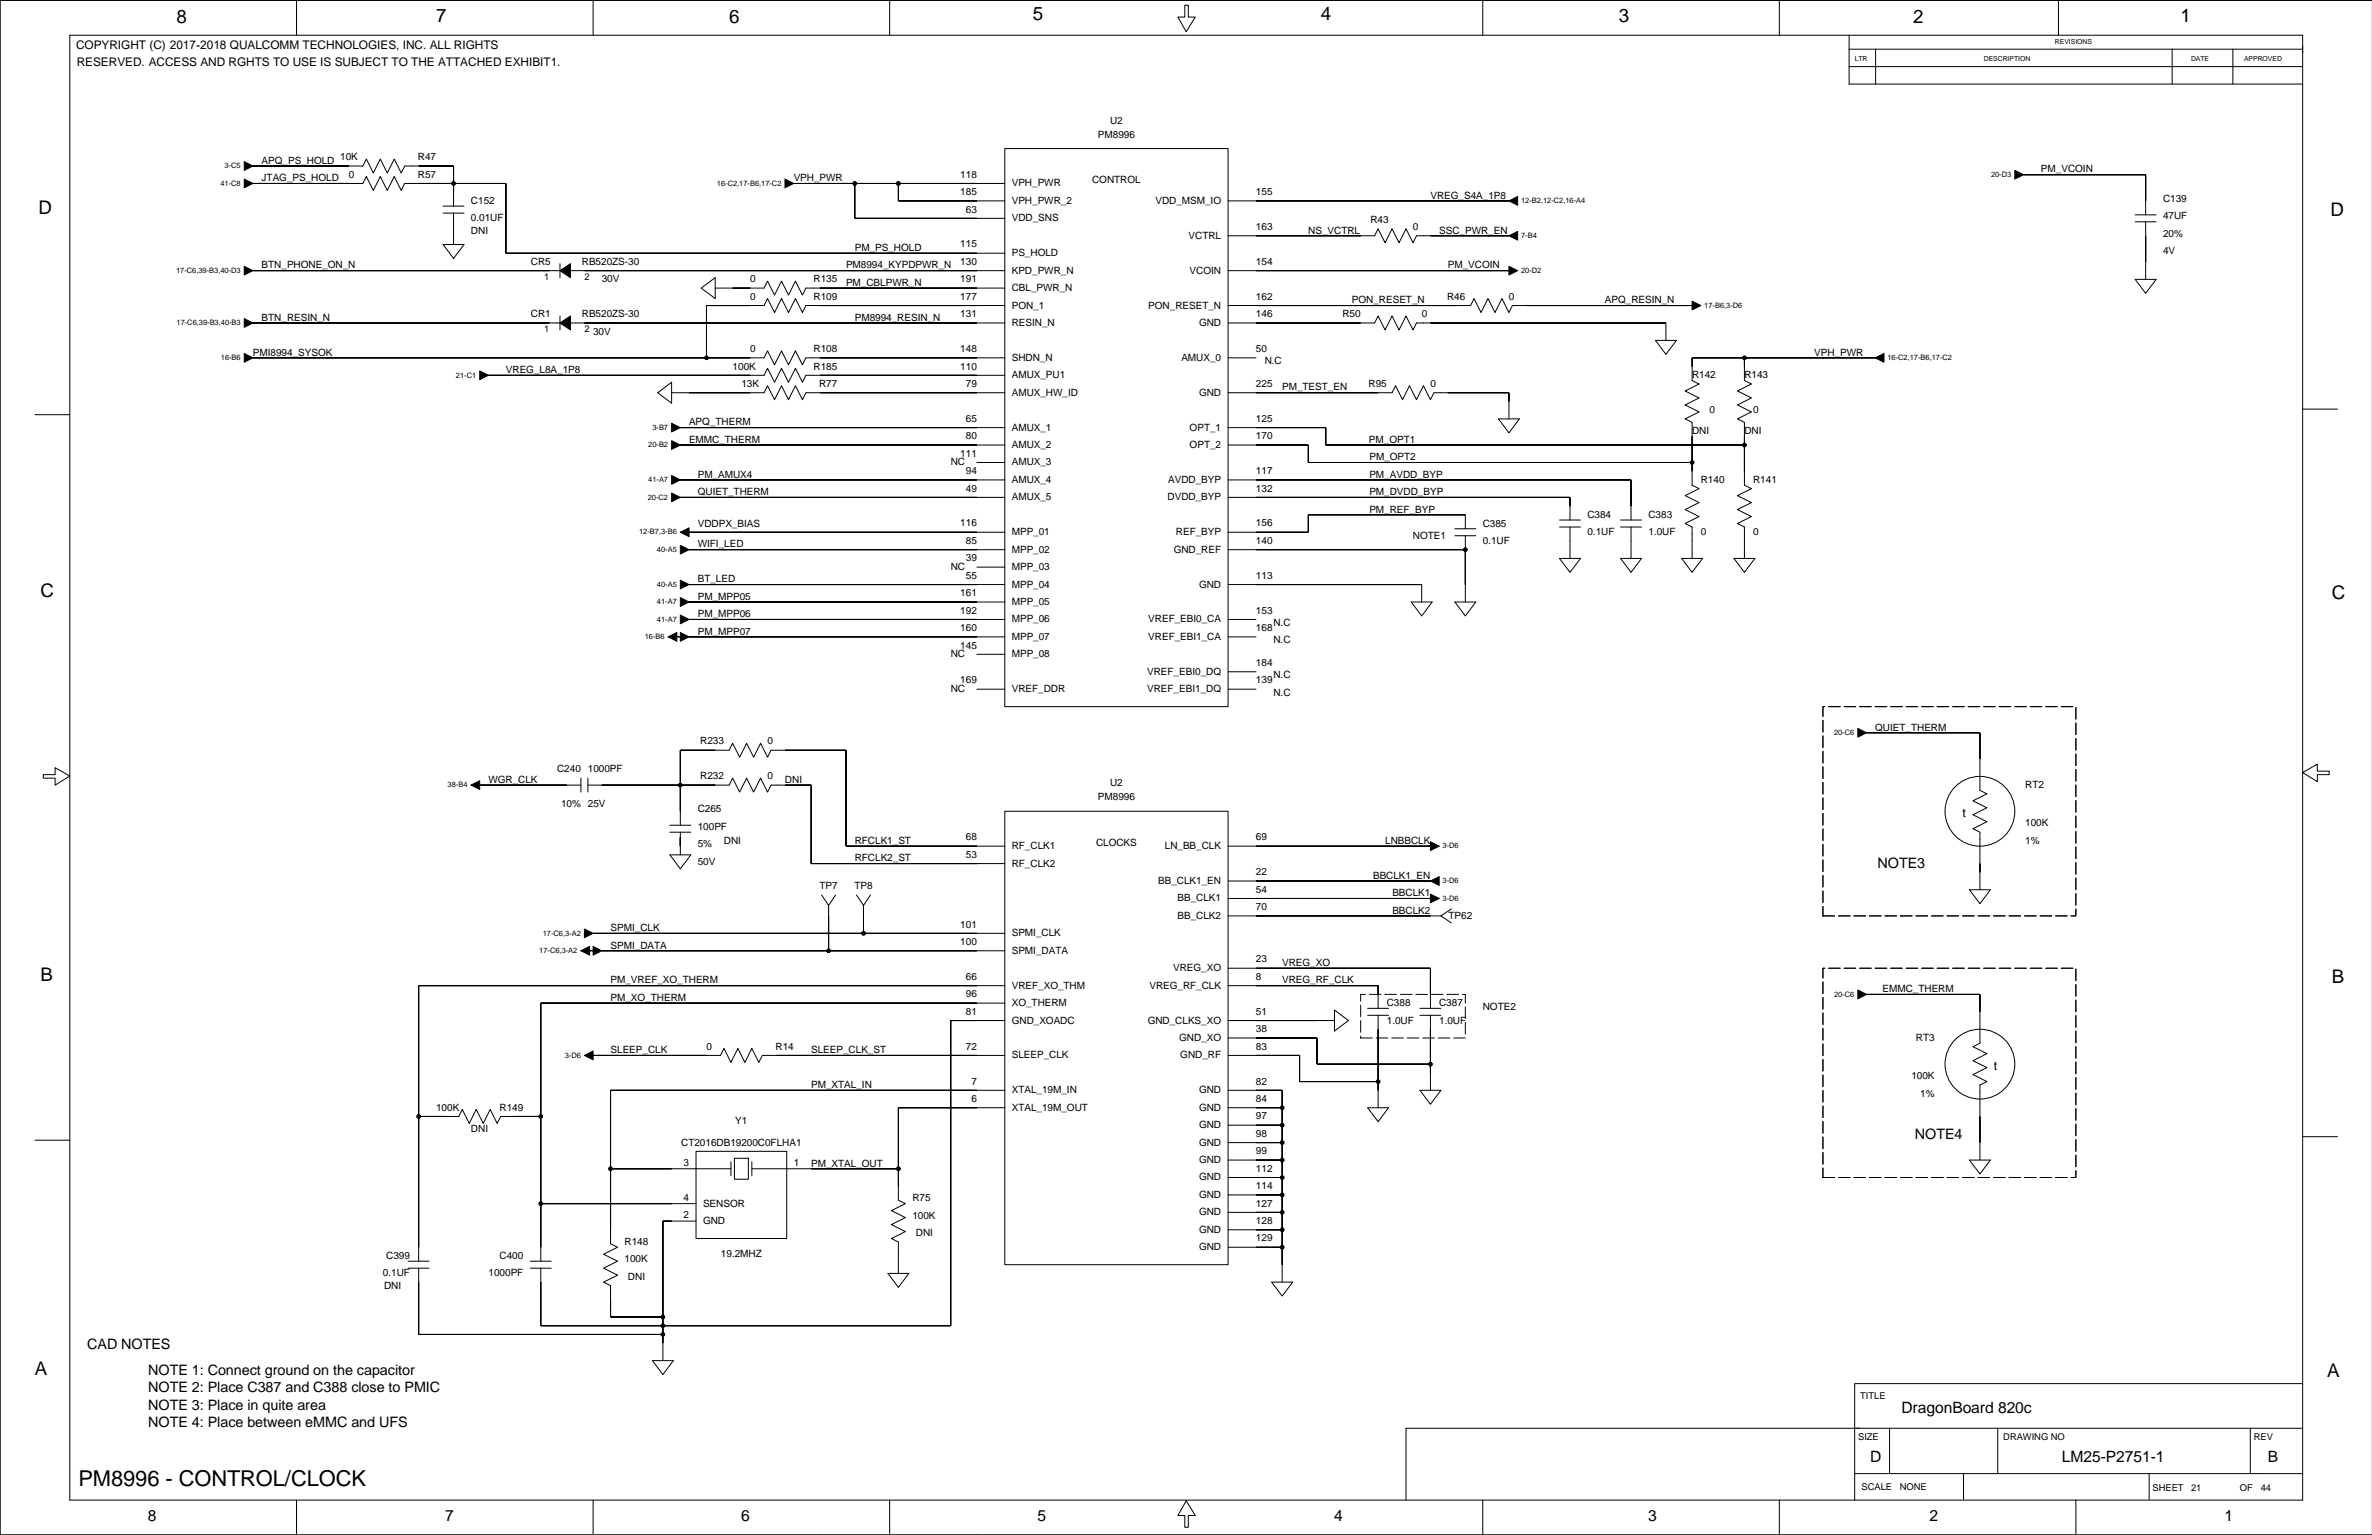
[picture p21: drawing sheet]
<svg xmlns="http://www.w3.org/2000/svg" width="863mm" height="559mm" viewBox="0 0 863 559" stroke-linecap="round" stroke-linejoin="round" font-family="sans-serif">
<defs><g id="words">
<text font-size="8" x="28.6" y="541.1">PM8996 - CONTROL/CLOCK</text>
<g font-size="6.8">
<text x="64.2" y="8.2">8</text>
<text x="158.7" y="8">7</text>
<text x="265.4" y="8.2">6</text>
<text x="375.8" y="7.5">5</text>
<text x="480.7" y="7.5">4</text>
<text x="589.1" y="8">3</text>
<text x="696.3" y="8.2">2</text>
<text x="793.6" y="8">1</text>
<text x="14" y="77.8">D</text>
<text x="848.2" y="78.6">D</text>
<text x="14.7" y="217.5">C</text>
<text x="848.7" y="218.2">C</text>
<text x="14.7" y="357.1">B</text>
<text x="848.7" y="357.9">B</text>
<text x="12.7" y="500.6">A</text>
<text x="846.9" y="501.4">A</text>
</g>
<g font-size="5.7">
<text x="692" y="514.3">DragonBoard 820c</text>
<text x="680.6" y="532.1">D</text>
<text x="750.4" y="532.1">LM25-P2751-1</text>
<text x="825.3" y="532.1">B</text>
<text x="53.8" y="553.7">8</text>
<text x="162" y="553.7">7</text>
<text x="269.7" y="553.7">6</text>
<text x="377.6" y="553.7">5</text>
<text x="485.5" y="553.7">4</text>
<text x="599.8" y="553.7">3</text>
<text x="702.1" y="553.7">2</text>
<text x="809.6" y="553.7">1</text>
</g>
<g font-size="5.2">
<text x="683.3" y="315.9">NOTE3</text>
<text x="696.9" y="414.8">NOTE4</text>
<text x="31.7" y="490.9">CAD NOTES</text>
<text x="54" y="500.5">NOTE 1: Connect ground on the capacitor</text>
<text x="54" y="506.8">NOTE 2: Place C387 and C388 close to PMIC</text>
<text x="54" y="513.2">NOTE 3: Place in quite area</text>
<text x="54" y="519.5">NOTE 4: Place between eMMC and UFS</text>
</g>
<g font-size="4.6">
<text x="714.2" y="297.4">t</text>
<text x="725.6" y="389.5">t</text>
</g>
<g font-size="4.3">
<text x="27.7" y="18">COPYRIGHT (C) 2017-2018 QUALCOMM TECHNOLOGIES, INC. ALL RIGHTS</text>
<text x="27.9" y="24.1">RESERVED. ACCESS AND RGHTS TO USE IS SUBJECT TO THE ATTACHED EXHIBIT1.</text>
</g>
<g font-size="3.6">
<text x="404" y="45">U2</text>
<text x="399.6" y="50.1">PM8996</text>
<text x="95.2" y="59.6">APQ_PS_HOLD</text>
<text x="123.8" y="58.3">10K</text>
<text x="152.1" y="58.3">R47</text>
<text x="95.2" y="66">JTAG_PS_HOLD</text>
<text x="127" y="64.7">0</text>
<text x="152.1" y="64.7">R57</text>
<text x="288.9" y="66">VPH_PWR</text>
<text x="349.5" y="64.7">118</text>
<text x="742.8" y="62.8">PM_VCOIN</text>
<text x="349.5" y="71">185</text>
<text x="368.2" y="67.9">VPH_PWR</text>
<text x="397.5" y="66.6">CONTROL</text>
<text x="457.1" y="71">155</text>
<text x="171.4" y="74.2">C152</text>
<text x="351.5" y="77.4">63</text>
<text x="368.2" y="74.2">VPH_PWR_2</text>
<text x="420.5" y="74.2">VDD_MSM_IO</text>
<text x="520.6" y="72.3">VREG_S4A_1P8</text>
<text x="787.2" y="73.5">C139</text>
<text x="171.4" y="80.6">0.01UF</text>
<text x="368.2" y="80.6">VDD_SNS</text>
<text x="457.1" y="83.7">163</text>
<text x="498.7" y="81.1">R43</text>
<text x="514.2" y="83.7">0</text>
<text x="787.2" y="79.9">47UF</text>
<text x="171.4" y="85">DNI</text>
<text x="432.6" y="86.9">VCTRL</text>
<text x="476.1" y="85">NS_VCTRL</text>
<text x="523.8" y="85">SSC_PWR_EN</text>
<text x="787.2" y="86.2">20%</text>
<text x="311.1" y="91.4">PM_PS_HOLD</text>
<text x="349.5" y="90.1">115</text>
<text x="368.2" y="93.3">PS_HOLD</text>
<text x="787.2" y="92.6">4V</text>
<text x="95.2" y="97.7">BTN_PHONE_ON_N</text>
<text x="193.2" y="96.4">CR5</text>
<text x="211.8" y="96.4">RB520ZS-30</text>
<text x="307.9" y="97.7">PM8994_KYPDPWR_N</text>
<text x="349.5" y="96.4">130</text>
<text x="368.2" y="99.6">KPD_PWR_N</text>
<text x="433" y="99.6">VCOIN</text>
<text x="457.1" y="96.4">154</text>
<text x="526.9" y="97.7">PM_VCOIN</text>
<text x="219" y="102.8">30V</text>
<text x="273" y="102.8">0</text>
<text x="296.1" y="102.8">R135</text>
<text x="307.9" y="104.1">PM_CBLPWR_N</text>
<text x="349.5" y="102.8">191</text>
<text x="368.2" y="106">CBL_PWR_N</text>
<text x="273" y="109.1">0</text>
<text x="296.1" y="109.1">R109</text>
<text x="349.5" y="109.1">177</text>
<text x="368.2" y="112.3">PON_1</text>
<text x="417.9" y="112.3">PON_RESET_N</text>
<text x="457.1" y="109.1">162</text>
<text x="492" y="110.4">PON_RESET_N</text>
<text x="526.7" y="109.1">R46</text>
<text x="549.1" y="109.1">0</text>
<text x="584.1" y="110.4">APQ_RESIN_N</text>
<text x="95.2" y="116.7">BTN_RESIN_N</text>
<text x="193.2" y="115.5">CR1</text>
<text x="211.8" y="115.5">RB520ZS-30</text>
<text x="311.1" y="116.7">PM8994_RESIN_N</text>
<text x="349.5" y="115.5">131</text>
<text x="368.2" y="118.7">RESIN_N</text>
<text x="436.4" y="118.7">GND</text>
<text x="457.1" y="115.5">146</text>
<text x="488.6" y="115.5">R50</text>
<text x="517.4" y="115.5">0</text>
<text x="215.8" y="121.8">30V</text>
<text x="92.1" y="129.4">PMI8994_SYSOK</text>
<text x="273" y="128.2">0</text>
<text x="296.1" y="128.2">R108</text>
<text x="349.5" y="128.2">148</text>
<text x="368.2" y="131.4">SHDN_N</text>
<text x="429.9" y="131.4">AMUX_0</text>
<text x="457.1" y="128.2">50</text>
<text x="660.2" y="129.4">VPH_PWR</text>
<text x="184.1" y="135.8">VREG_L8A_1P8</text>
<text x="266.6" y="134.5">100K</text>
<text x="296.1" y="134.5">R185</text>
<text x="349.5" y="134.5">110</text>
<text x="368.2" y="137.7">AMUX_PU1</text>
<text x="460.3" y="132.6">N.C</text>
<text x="615.8" y="137.7">R142</text>
<text x="634.9" y="137.7">R143</text>
<text x="269.8" y="140.9">13K</text>
<text x="298.1" y="140.9">R77</text>
<text x="351.5" y="140.9">79</text>
<text x="457.1" y="140.9">225</text>
<text x="466.6" y="142.1">PM_TEST_EN</text>
<text x="498.1" y="140.9">R95</text>
<text x="520.6" y="140.9">0</text>
<text x="368.2" y="144.1">AMUX_HW_ID</text>
<text x="436.4" y="144.1">GND</text>
<text x="250.8" y="154.8">APQ_THERM</text>
<text x="351.5" y="153.6">65</text>
<text x="457.1" y="153.6">125</text>
<text x="622.2" y="150.4">0</text>
<text x="638" y="150.4">0</text>
<text x="250.8" y="161.2">EMMC_THERM</text>
<text x="351.5" y="159.9">80</text>
<text x="368.2" y="156.8">AMUX_1</text>
<text x="433" y="156.8">OPT_1</text>
<text x="457.1" y="159.9">170</text>
<text x="498.2" y="161.2">PM_OPT1</text>
<text x="615.8" y="158">DNI</text>
<text x="634.9" y="158">DNI</text>
<text x="349.5" y="166.3">111</text>
<text x="368.2" y="163.1">AMUX_2</text>
<text x="433" y="163.1">OPT_2</text>
<text x="498.4" y="167.5">PM_OPT2</text>
<text x="253.9" y="173.9">PM_AMUX4</text>
<text x="346" y="169.4">NC</text>
<text x="351.5" y="172.6">94</text>
<text x="368.2" y="169.4">AMUX_3</text>
<text x="457.1" y="172.6">117</text>
<text x="498.4" y="173.9">PM_AVDD_BYP</text>
<text x="351.5" y="179">49</text>
<text x="368.2" y="175.8">AMUX_4</text>
<text x="425.1" y="175.8">AVDD_BYP</text>
<text x="457.1" y="179">132</text>
<text x="619" y="175.8">R140</text>
<text x="638" y="175.8">R141</text>
<text x="253.9" y="180.2">QUIET_THERM</text>
<text x="368.2" y="182.1">AMUX_5</text>
<text x="424.9" y="182.1">DVDD_BYP</text>
<text x="498.4" y="180.2">PM_DVDD_BYP</text>
<text x="253.9" y="191.7">VDDPX_BIAS</text>
<text x="349.5" y="191.7">116</text>
<text x="457.1" y="191.7">156</text>
<text x="498.4" y="186.6">PM_REF_BYP</text>
<text x="539.6" y="191.7">C385</text>
<text x="577.7" y="188.5">C384</text>
<text x="599.9" y="188.5">C383</text>
<text x="368.2" y="194.8">MPP_01</text>
<text x="428" y="194.8">REF_BYP</text>
<text x="514.2" y="196.1">NOTE1</text>
<text x="577.7" y="194.8">0.1UF</text>
<text x="599.9" y="194.8">1.0UF</text>
<text x="619" y="194.8">0</text>
<text x="638" y="194.8">0</text>
<text x="253.9" y="199.3">WIFI_LED</text>
<text x="351.5" y="198">85</text>
<text x="368.2" y="201.2">MPP_02</text>
<text x="427.1" y="201.2">GND_REF</text>
<text x="457.1" y="198">140</text>
<text x="539.6" y="198">0.1UF</text>
<text x="346" y="207.5">NC</text>
<text x="351.5" y="204.4">39</text>
<text x="368.2" y="207.5">MPP_03</text>
<text x="253.9" y="212">BT_LED</text>
<text x="351.5" y="210.7">55</text>
<text x="368.2" y="213.9">MPP_04</text>
<text x="436.4" y="213.9">GND</text>
<text x="457.1" y="210.7">113</text>
<text x="253.9" y="218.3">PM_MPP05</text>
<text x="349.5" y="217.1">161</text>
<text x="368.2" y="220.2">MPP_05</text>
<text x="253.9" y="224.7">PM_MPP06</text>
<text x="349.5" y="223.4">192</text>
<text x="368.2" y="226.6">MPP_06</text>
<text x="417.9" y="226.6">VREF_EBI0_CA</text>
<text x="457.1" y="223.4">153</text>
<text x="463.4" y="227.8">N.C</text>
<text x="253.9" y="231">PM_MPP07</text>
<text x="349.5" y="229.8">160</text>
<text x="368.2" y="232.9">MPP_07</text>
<text x="417.9" y="232.9">VREF_EBI1_CA</text>
<text x="457.1" y="229.8">168</text>
<text x="346" y="239.3">NC</text>
<text x="349.5" y="236.1">145</text>
<text x="368.2" y="239.3">MPP_08</text>
<text x="463.4" y="234.2">N.C</text>
<text x="417.5" y="245.6">VREF_EBI0_DQ</text>
<text x="457.1" y="242.4">184</text>
<text x="346" y="252">NC</text>
<text x="349.5" y="248.8">169</text>
<text x="368.2" y="252">VREF_DDR</text>
<text x="417.5" y="252">VREF_EBI1_DQ</text>
<text x="457.1" y="248.8">139</text>
<text x="463.4" y="246.9">N.C</text>
<text x="463.4" y="253.2">N.C</text>
<text x="682.5" y="265.9">QUIET_THERM</text>
<text x="254.8" y="271">R233</text>
<text x="279.3" y="271">0</text>
<text x="202.8" y="281.1">C240</text>
<text x="213.9" y="281.1">1000PF</text>
<text x="177.8" y="285">WGR_CLK</text>
<text x="254.8" y="283.7">R232</text>
<text x="279.3" y="283.7">0</text>
<text x="285.7" y="285">DNI</text>
<text x="404" y="286.3">U2</text>
<text x="737.1" y="286.8">RT2</text>
<text x="204.2" y="293.8">10% 25V</text>
<text x="399.6" y="291.3">PM8996</text>
<text x="253.9" y="295.7">C265</text>
<text x="253.9" y="302.1">100PF</text>
<text x="351.5" y="305.9">68</text>
<text x="457.1" y="305.9">69</text>
<text x="737.1" y="300.8">100K</text>
<text x="253.9" y="308.4">5%</text>
<text x="263.5" y="307.2">DNI</text>
<text x="311.1" y="307.2">RFCLK1_ST</text>
<text x="368.2" y="309.1">RF_CLK1</text>
<text x="398.9" y="307.8">CLOCKS</text>
<text x="423.9" y="309.1">LN_BB_CLK</text>
<text x="504.1" y="307.2">LNBBCLK</text>
<text x="737.1" y="307.1">1%</text>
<text x="253.9" y="314.8">50V</text>
<text x="311.1" y="313.6">RFCLK2_ST</text>
<text x="351.5" y="312.3">53</text>
<text x="368.2" y="315.5">RF_CLK2</text>
<text x="298.2" y="323.7">TP7</text>
<text x="310.9" y="323.7">TP8</text>
<text x="421.5" y="321.8">BB_CLK1_EN</text>
<text x="457.1" y="318.6">22</text>
<text x="499.7" y="319.9">BBCLK1_EN</text>
<text x="428.5" y="328.2">BB_CLK1</text>
<text x="457.1" y="325">54</text>
<text x="506.7" y="326.2">BBCLK1</text>
<text x="428.5" y="334.5">BB_CLK2</text>
<text x="457.1" y="331.3">70</text>
<text x="506.7" y="332.6">BBCLK2</text>
<text x="527.2" y="334.5">TP62</text>
<text x="222.2" y="338.9">SPMI_CLK</text>
<text x="349.5" y="337.7">101</text>
<text x="368.2" y="340.9">SPMI_CLK</text>
<text x="222.2" y="345.3">SPMI_DATA</text>
<text x="349.5" y="344">100</text>
<text x="368.2" y="347.2">SPMI_DATA</text>
<text x="426.9" y="353.6">VREG_XO</text>
<text x="457.1" y="350.4">23</text>
<text x="466.6" y="351.6">VREG_XO</text>
<text x="222.2" y="358">PM_VREF_XO_THERM</text>
<text x="351.5" y="356.7">66</text>
<text x="368.2" y="359.9">VREF_XO_THM</text>
<text x="418.3" y="359.9">VREG_RF_CLK</text>
<text x="457.1" y="356.7">8</text>
<text x="466.6" y="358">VREG_RF_CLK</text>
<text x="222.2" y="364.3">PM_XO_THERM</text>
<text x="351.5" y="363.1">96</text>
<text x="685.1" y="361.2">EMMC_THERM</text>
<text x="351.5" y="369.4">81</text>
<text x="368.2" y="366.3">XO_THERM</text>
<text x="457.1" y="369.4">51</text>
<text x="504.7" y="366.3">C388</text>
<text x="523.8" y="366.3">C387</text>
<text x="539.6" y="367.5">NOTE2</text>
<text x="368.2" y="372.6">GND_XOADC</text>
<text x="417.7" y="372.6">GND_CLKS_XO</text>
<text x="457.1" y="375.8">38</text>
<text x="504.7" y="372.6">1.0UF</text>
<text x="523.8" y="372.6">1.0UF</text>
<text x="222.2" y="383.4">SLEEP_CLK</text>
<text x="257.1" y="382.1">0</text>
<text x="282.2" y="382.1">R14</text>
<text x="295.2" y="383.4">SLEEP_CLK_ST</text>
<text x="351.5" y="382.1">72</text>
<text x="429.1" y="379">GND_XO</text>
<text x="457.1" y="382.1">83</text>
<text x="697.2" y="378.9">RT3</text>
<text x="368.2" y="385.3">SLEEP_CLK</text>
<text x="429.5" y="385.3">GND_RF</text>
<text x="353.5" y="394.8">7</text>
<text x="457.1" y="394.8">82</text>
<text x="695.6" y="392.9">100K</text>
<text x="295.2" y="396.1">PM_XTAL_IN</text>
<text x="353.5" y="401.2">6</text>
<text x="368.2" y="398">XTAL_19M_IN</text>
<text x="436.4" y="398">GND</text>
<text x="457.1" y="401.2">84</text>
<text x="698.8" y="399.2">1%</text>
<text x="158.7" y="404.3">100K</text>
<text x="181.8" y="404.3">R149</text>
<text x="368.2" y="404.3">XTAL_19M_OUT</text>
<text x="436.4" y="404.3">GND</text>
<text x="457.1" y="407.5">97</text>
<text x="171.4" y="412">DNI</text>
<text x="267.6" y="409.4">Y1</text>
<text x="436.4" y="410.7">GND</text>
<text x="457.1" y="413.9">98</text>
<text x="247.9" y="417">CT2016DB19200C0FLHA1</text>
<text x="436.4" y="417">GND</text>
<text x="248.8" y="424.5">3</text>
<text x="288.9" y="424.5">1</text>
<text x="295.2" y="424.7">PM_XTAL_OUT</text>
<text x="436.4" y="423.4">GND</text>
<text x="457.1" y="420.2">99</text>
<text x="436.4" y="429.7">GND</text>
<text x="457.1" y="426.6">112</text>
<text x="248.8" y="437.2">4</text>
<text x="332" y="437.3">R75</text>
<text x="436.4" y="436.1">GND</text>
<text x="457.1" y="432.9">114</text>
<text x="248.8" y="443.6">2</text>
<text x="255.8" y="439.3">SENSOR</text>
<text x="332" y="443.6">100K</text>
<text x="436.4" y="442.4">GND</text>
<text x="457.1" y="439.3">127</text>
<text x="255.8" y="445.6">GND</text>
<text x="436.4" y="448.8">GND</text>
<text x="457.1" y="445.6">128</text>
<text x="227.3" y="453.2">R148</text>
<text x="333.3" y="450">DNI</text>
<text x="436.4" y="455.1">GND</text>
<text x="457.1" y="452">129</text>
<text x="140.6" y="458.3">C399</text>
<text x="181.8" y="458.3">C400</text>
<text x="227.3" y="459.5">100K</text>
<text x="262.4" y="457.6">19.2MHZ</text>
<text x="139.4" y="464.7">0.1UF</text>
<text x="177.8" y="464.7">1000PF</text>
<text x="228.5" y="465.9">DNI</text>
<text x="139.8" y="469.1">DNI</text>
</g>
<g font-size="3.4">
<text x="198.1" y="101.8">1</text>
<text x="212.7" y="101.8">2</text>
<text x="198.1" y="120.8">1</text>
<text x="212.7" y="120.8">2</text>
<text x="677" y="509.3">TITLE</text>
<text x="676.2" y="524.3">SIZE</text>
<text x="729.1" y="524.3">DRAWING NO</text>
<text x="820.2" y="524.3">REV</text>
<text x="677.5" y="542.6">SCALE</text>
<text x="691.4" y="542.6">NONE</text>
<text x="783.4" y="542.8">SHEET</text>
<text x="797.4" y="542.8">21</text>
<text x="815.2" y="542.8">OF</text>
<text x="822.8" y="542.8">44</text>
</g>
<g font-size="2.7">
<text x="81.7" y="61.3">3-C5</text>
<text x="724.6" y="64.4">20-D3</text>
<text x="80.2" y="67.6">41-C8</text>
<text x="260.9" y="67.6">16-C2,17-B6,17-C2</text>
<text x="553.6" y="73.9">12-B2,12-C2,16-A4</text>
<text x="553.6" y="86.6">7-B4</text>
<text x="64.1" y="99.3">17-C6,39-B3,40-D3</text>
<text x="553.6" y="99.3">20-D2</text>
<text x="620.3" y="112">17-B6,3-D6</text>
<text x="64.3" y="118.4">17-C6,39-B3,40-B3</text>
<text x="80.4" y="131.1">16-B6</text>
<text x="686.9" y="131.1">16-C2,17-B6,17-C2</text>
<text x="165.9" y="137.4">21-C1</text>
<text x="237.4" y="156.5">3-B7</text>
<text x="235.9" y="162.8">20-B2</text>
<text x="235.9" y="175.5">41-A7</text>
<text x="235.8" y="181.9">20-C2</text>
<text x="232.6" y="194.6">12-B7,3-B6</text>
<text x="239.1" y="200.9">40-A5</text>
<text x="239.1" y="213.6">40-A5</text>
<text x="239.1" y="220">41-A7</text>
<text x="239.1" y="226.3">41-A7</text>
<text x="234.6" y="232.7">16-B6</text>
<text x="667.5" y="267.6">20-C6</text>
<text x="162.9" y="286.6">38-B4</text>
<text x="525" y="308.8">3-D6</text>
<text x="525" y="321.5">3-D6</text>
<text x="525" y="327.9">3-D6</text>
<text x="197.5" y="340.6">17-C6,3-A2</text>
<text x="196.3" y="346.9">17-C6,3-A2</text>
<text x="667.5" y="362.8">20-C6</text>
<text x="205.5" y="385">3-D6</text>
</g>
<g font-size="2.5">
<text x="747.9" y="16.1">REVISIONS</text>
<text x="675" y="22.2">LTR</text>
<text x="722" y="22.2">DESCRIPTION</text>
<text x="797.4" y="22.2">DATE</text>
<text x="816.7" y="22.2">APPROVED</text>
</g>
</g></defs>
<g fill="none" stroke="#000" stroke-width=".36">
<path d="M0 .1h863.3h-863.3v558.7zM25.4 12.8h812.6v533.3h-812.6zM107.9 .1v12.7M215.9 .1v12.7M323.8 .1v12.7M431.2 1.9h1.3v4.3h2.5l-3.3 5.4-3-5.4h2.5zM539.6 .1v12.7M647.6 .1v12.7M672.9 12.8v17.8h165.1M672.9 17.9h165.1M682.6 17.9v12.7M749.1 .1v12.7"/>
<path d="M790.5 17.9v12.7M812.6 17.9v12.7M672.9 24.3h165.1M365.7 54.1h81.2v203.1h-81.2zM92.1 66.8h40l1.2-2.6 2.6 5.1 2.5-5.1 2.5 5.1 2.6-5.1 2.5 5.1 1.3-2.5h36.8v25.4h181.6M92.1 60.4h40l1.2-2.5 2.6 5.1 2.5-5.1 2.5 5.1 2.6-5.1 2.5 5.1 1.3-2.6h17.8v14.6M92.1 66.8h.1M92.1 60.4h.1M161.3 77.6h7.6M161.3 75h7.6M165.1 77.6v11.4M288.9 66.8h.1"/>
<path d="M288.9 66.8h76.8M311.1 66.8v12.7h54.6M327 66.8v6.3h38.7M446.9 73.1h102.2M549.1 73.1h.1M736.4 63.6h.1M736.4 63.6h44.5v14.6M777.1 78.2h7.6M92.1 98.5h273.6M92.1 98.5h.1M161.3 89h7.6l-3.8 5.1zM165.1 82.7h.1"/>
<path d="M203.8 96v5.1M446.9 85.8h53.4l1.2-2.5 2.6 5.1 2.5-5.1 2.6 5.1 2.5-5.1 2.5 5.1 1.3-2.6h33.6M446.9 98.5h102.2M549.1 85.8h.1M549.1 98.5h.1M777.1 80.8h7.6M780.9 80.8v20.9M92.1 117.6h273.6M92.1 117.6h.1M203.8 115v5.1M255.2 104.9l5.1-3.8v7.6zM260.3 104.9h17.8l1.2-2.6 2.6 5.1 2.5-5.1 2.6 5.1 2.5-5.1 2.5 5.1 1.3-2.5h72.4"/>
<path d="M365.7 111.2h-72.4l-1.3 2.6-2.5-5.1-2.5 5.1-2.6-5.1-2.5 5.1-2.6-5.1-1.2 2.5h-21v19.1M446.9 117.6h53.4l1.2-2.6 2.6 5.1 2.5-5.1 2.6 5.1 2.5-5.1 2.5 5.1 1.3-2.5h90.8v6.3M446.9 111.2h88.3l1.3-2.5 2.5 5.1 2.5-5.1 2.6 5.1 2.5-5.1 2.5 5.1 1.3-2.6h65.4M615.8 111.2h.1M777.1 101.7h7.6l-3.8 5.1zM92.1 130.3h186l1.2-2.6 2.6 5.1 2.5-5.1 2.6 5.1 2.5-5.1 2.5 5.1 1.3-2.5h72.4M92.1 130.3h.1M177.8 136.6h100.3l1.2-2.5 2.6 5.1 2.5-5.1 2.6 5.1 2.5-5.1 2.5 5.1 1.3-2.6h72.4M177.8 136.6h.1M446.9 130.3h10.2M602.5 123.9h7.6l-3.8 5.1zM634.9 130.3v8.2l2.5 1.3-5.1 2.5 5.1 2.6-5.1 2.5 5.1 2.6-5.1 2.5 2.6 1.3v22.8l2.5 1.3-5.1 2.5 5.1 2.6-5.1 2.5 5.1 2.5-5.1 2.6 2.6 1.3v11.4"/>
<path d="M682.5 130.3h.1M682.5 130.3h-66.7v8.2l2.5 1.3-5 2.5 5 2.6-5 2.5 5 2.6-5 2.5 2.5 1.3v22.8l2.5 1.3-5 2.5 5 2.6-5 2.5 5 2.5-5 2.6 2.5 1.3v11.4M12.7 151h12.7M239.3 143l5.1-3.8v7.6zM244.4 143h33.7l1.2-2.6 2.6 5.1 2.5-5.1 2.6 5.1 2.5-5.1 2.5 5.1 1.3-2.5h72.4M247.6 155.7h.1M247.6 155.7h118.1M446.9 143h59.7l1.3-2.6 2.5 5.1 2.6-5.1 2.5 5.1 2.5-5.1 2.6 5.1 1.3-2.5h27.2v9.5M446.9 155.7h35.6v6.3h152.4M545.3 152.5h7.7l-3.9 5.1zM838 148.9h12.7M247.6 162h.1"/>
<path d="M247.6 174.7h.1M247.6 162h118.1M247.6 174.7h118.1M355.5 168.4h10.2M446.9 174.7h146.7v14.6M446.9 162h29.2v6.4h139.7M247.6 181.1h.1M247.6 181.1h118.1M250.8 193.8h.1M250.8 193.8h114.9M446.9 181.1h124.5v8.2M529.5 195h7.6"/>
<path d="M529.5 192.5h7.6M533.3 192.5v-5.1h-57.2v6.4h-29.2M533.3 195v24.2M567.6 191.9h7.6M567.6 189.3h7.6M571.4 196.9h.1M571.4 191.9v11.4M589.8 191.9h7.6M589.8 189.3h7.6M593.6 196.9h.1M593.6 191.9v11.4M615.8 196.9h.1"/>
<path d="M634.9 196.9h.1M250.8 200.1h.1M250.8 212.8h.1M250.8 219.2h.1M250.8 219.2h114.9M250.8 200.1h114.9M250.8 212.8h114.9M355.5 206.5h10.2M446.9 212.8h70.5v6.4M446.9 200.1h86.4M513.6 219.2h7.6l-3.8 5zM529.5 219.2h7.6l-3.8 5z"/>
<path d="M533.3 200.1h.1M567.6 203.3h7.6l-3.8 5.1zM589.8 203.3h7.6l-3.8 5.1zM612 203.3h7.6l-3.8 5.1zM631 203.3h7.7l-3.8 5.1zM246.3 231.8h3.2M250.8 231.8h.1M250.8 225.5h.1M250.8 231.8h114.9M250.8 225.5h114.9M355.5 238.2h10.2M446.9 231.8h10.2"/>
<path d="M446.9 225.5h10.2M355.5 250.9h10.2M446.9 250.9h10.2M446.9 244.5h10.2M679.3 266.8h.1M679.3 266.8h41.3v20.9l2.5 1.3-5.1 2.5 5.1 2.6-5.1 2.5 5.1 2.5-5.1 2.6 2.6 1.3v20.9M15.7 282h4.4v-2.5l5.3 3-5.3 3.3v-2.5h-4.4zM174.6 285.8h.1M174.6 285.8h36.8M211.4 283.3v5.1M213.9 283.3v5.1M213.9 285.8h51.5l1.2-2.5 2.6 5.1 2.5-5.1 2.6 5.1 2.5-5.1 2.5 5.1 1.3-2.6h14.6v28.6h70.5"/>
<path d="M365.7 295.3h81.2v165.1h-81.2zM838 281.2l5.3-3v2.5h4.4v1.3h-4.4v2.5zM243.8 311.2h7.6l-3.8 5.1zM243.8 303h7.6M243.8 300.4h7.6M247.6 300.4v-27.3h17.8l1.2-2.5 2.6 5.1 2.5-5.1 2.6 5.1 2.5-5.1 2.5 5.1 1.3-2.6h27.3v34.9h57.8M247.6 303v8.2M446.9 308h73.7M520.6 308h.1M215.9 339.8h149.8M215.9 339.8h.1M299 325.8l2.6 3.8 2.5-3.8"/>
<path d="M301.6 329.6v16.5M311.7 325.8l2.6 3.8 2.5-3.8M314.3 329.6v10.2M446.9 327.1h73.7M446.9 320.7h73.7M446.9 333.4h77.5M520.6 320.7h.1M520.6 327.1h.1M528.2 330.9l-3.8 2.5 3.8 2.6M716.8 323.9h7.6l-3.8 5.1zM214.6 346.1h3.2M219 346.1h146.7"/>
<path d="M219 346.1h.1M365.7 358.8h-213.3v100.3M446.9 358.8h54.6v8.3M446.9 352.5h73.7v14.6M365.7 365.2h-168.9v93.9M365.7 371.5h-19.7v111.1h-149.2v-20.9M446.9 371.5h38.8M446.9 377.9h32.4v9.5h41.3M485.7 367.7l5 3.8-5 3.8zM497.7 369.6h7.6M497.7 367.1h7.6M501.5 369.6v33.7"/>
<path d="M516.8 369.6h7.6M516.8 367.1h7.6M520.6 369.6v27.3M679.3 362h.1M679.3 362h41.3v17.8l-2.6 1.2 5.1 2.6-5.1 2.5 5.1 2.6-5.1 2.5 5.1 2.5-2.5 1.3v27.3M215.9 384.2h46.3l1.3-2.5 2.5 5.1 2.5-5.1 2.6 5.1 2.5-5.1 2.6 5.1 1.2-2.6h88.3M215.9 384.2h.1M365.7 396.9h-143.5v55.9l2.5 1.2-5 2.6 5 2.5-5 2.6 5 2.5-5 2.5 2.5 1.3v11.4h19M446.9 384.2h26.1v9.5h28.5M446.9 396.9h19.7v69.8M516.8 396.9h7.6l-3.8 5.1zM12.7 415.1h12.7"/>
<path d="M152.4 406.4h14.6l1.2-2.5 2.6 5.1 2.5-5.1 2.6 5.1 2.5-5.1 2.5 5.1 1.3-2.6h14.6M253.3 419.1h33v31.8h-33zM365.7 403.3h-38.7v33.6l2.5 1.3-5.1 2.5 5.1 2.6-5.1 2.5 5.1 2.5-5.1 2.6 2.6 1.2v11.5M446.9 403.3h19.7M446.9 409.6h19.7M446.9 416h19.7M497.7 403.3h7.6l-3.8 5zM838 413.8h12.7M196.8 438.2h56.5M222.2 425.5h43.8M266 422.9v5.1M267.3 421.7h5.1v7.6h-5.1z"/>
<path d="M273.6 425.5h53.4M273.6 422.9v5.1M446.9 422.3h19.7M446.9 428.7h19.7M446.9 435h19.7M716.8 422.3h7.6l-3.8 5.1zM148.6 459.1h7.6M193 459.1h7.6M253.3 444.5h-12.1v50.8M327 457.2h.1M446.9 441.4h19.7M446.9 447.7h19.7"/>
<path d="M446.9 454h19.7M148.6 461.7h7.6M152.4 461.7v24.1h88.8M193 461.7h7.6M323.1 463.6h7.7l-3.8 5.1zM462.8 466.7h7.6l-3.8 5.1zM237.4 495.3h7.7l-3.9 5.1zM687.7 519.9v16.6M727 519.9v16.6M819 519.9v16.6M838 503.7h-163v42.4M838 519.9h-326.3v26.2"/>
<path d="M675 536.5h163M714.6 536.5v9.3M782.1 536.5v9.3M0 558.8h863.3M107.9 546.1v12.2M215.9 546.1v12.2M298.4 558.8h.1M323.8 546.1v12.2M355.5 558.8h.1M431.7 546.4l3.3 5.3h-2.5v4.3h-1.3v-4.3h-2.5zM444.4 558.8h.1M539.6 546.1v12.2"/>
<path d="M539.6 558.8h.1M647.6 546.1v12.2M755.5 546.1v12.2"/>
<circle cx="165.1" cy="66.8" r=".63"/>
<circle cx="311.1" cy="66.8" r=".63"/>
<circle cx="327" cy="66.8" r=".63"/>
<circle cx="257.1" cy="130.3" r=".63"/>
<circle cx="634.9" cy="130.3" r=".63"/>
<circle cx="615.8" cy="168.4" r=".63"/>
<circle cx="634.9" cy="162" r=".63"/>
<circle cx="533.3" cy="200.1" r=".63"/>
<circle cx="247.6" cy="285.8" r=".63"/>
<circle cx="720.6" cy="295.3" r="12.7"/>
<circle cx="314.3" cy="339.8" r=".63"/>
<circle cx="301.6" cy="346.1" r=".63"/>
<circle cx="501.5" cy="393.7" r=".63"/>
<circle cx="520.6" cy="387.4" r=".63"/>
<circle cx="720.6" cy="387.4" r="12.7"/>
<circle cx="152.4" cy="406.4" r=".63"/>
<circle cx="196.8" cy="406.4" r=".63"/>
<circle cx="466.6" cy="403.3" r=".63"/>
<circle cx="466.6" cy="409.6" r=".63"/>
<circle cx="466.6" cy="416" r=".63"/>
<circle cx="196.8" cy="438.2" r=".63"/>
<circle cx="222.2" cy="425.5" r=".63"/>
<circle cx="327" cy="425.5" r=".63"/>
<circle cx="466.6" cy="435" r=".63"/>
<circle cx="466.6" cy="428.7" r=".63"/>
<circle cx="466.6" cy="422.3" r=".63"/>
<circle cx="466.6" cy="441.4" r=".63"/>
<circle cx="466.6" cy="454" r=".63"/>
<circle cx="466.6" cy="447.7" r=".63"/>
<circle cx="241.2" cy="479.4" r=".63"/>
<circle cx="241.2" cy="485.8" r=".63"/>
<circle cx="241.2" cy="482.6" r=".63"/>
</g>
<g fill="#000" stroke="#000" stroke-width=".36">
<path d="M88.9 65.2l3.2 1.6-3.2 1.6z" fill-rule="evenodd"/>
<path d="M88.9 58.9l3.2 1.5-3.2 1.6z" fill-rule="evenodd"/>
<path d="M92.1 60.4h34.9z" fill-rule="evenodd"/>
<path d="M92.1 66.8h34.9z" fill-rule="evenodd"/>
<path d="M152.4 60.4h12.7z" fill-rule="evenodd"/>
<path d="M165.1 60.4v6.4z" fill-rule="evenodd"/>
<path d="M152.4 66.8h12.7z" fill-rule="evenodd"/>
<path d="M165.1 66.8v3.2z" fill-rule="evenodd"/>
<path d="M165.1 66.8h19z" fill-rule="evenodd"/>
<path d="M184.1 66.8v25.4z" fill-rule="evenodd"/>
<path d="M285.7 65.2l3.2 1.6-3.2 1.6z" fill-rule="evenodd"/>
<path d="M288.9 66.8h22.2z" fill-rule="evenodd"/>
<path d="M311.1 66.8v12.7z" fill-rule="evenodd"/>
<path d="M327 66.8v6.3z" fill-rule="evenodd"/>
<path d="M311.1 66.8h15.9z" fill-rule="evenodd"/>
<path d="M327 73.1h28.5z" fill-rule="evenodd"/>
<path d="M327 66.8h28.5z" fill-rule="evenodd"/>
<path d="M311.1 79.5h44.4z" fill-rule="evenodd"/>
<path d="M457.1 73.1h92z" fill-rule="evenodd"/>
<path d="M549.2 73.1l3.1-1.6v3.2z" fill-rule="evenodd"/>
<path d="M733.3 62l3.1 1.6-3.1 1.6z" fill-rule="evenodd"/>
<path d="M780.9 63.6v9.5z" fill-rule="evenodd"/>
<path d="M736.4 63.6h44.5z" fill-rule="evenodd"/>
<path d="M88.9 96.9l3.2 1.6-3.2 1.6z" fill-rule="evenodd"/>
<path d="M92.1 98.5h107.9z" fill-rule="evenodd"/>
<path d="M203.8 98.5l3.8-2.5v5.1z" fill-rule="evenodd"/>
<path d="M212.7 98.5h142.8z" fill-rule="evenodd"/>
<path d="M184.1 92.2h171.4z" fill-rule="evenodd"/>
<path d="M457.1 85.8h38.1z" fill-rule="evenodd"/>
<path d="M457.1 98.5h92z" fill-rule="evenodd"/>
<path d="M520.6 85.8h28.5z" fill-rule="evenodd"/>
<path d="M549.2 85.8l3.1-1.6v3.2z" fill-rule="evenodd"/>
<path d="M549.1 96.9l3.2 1.6-3.2 1.6z" fill-rule="evenodd"/>
<path d="M780.9 85.8v9.6z" fill-rule="evenodd"/>
<path d="M88.9 116l3.2 1.6-3.2 1.6z" fill-rule="evenodd"/>
<path d="M92.1 117.6h107.9z" fill-rule="evenodd"/>
<path d="M203.8 117.6l3.8-2.6v5.1z" fill-rule="evenodd"/>
<path d="M257.1 111.2v19.1z" fill-rule="evenodd"/>
<path d="M266.6 104.9h6.4z" fill-rule="evenodd"/>
<path d="M257.1 111.2h15.9z" fill-rule="evenodd"/>
<path d="M298.4 111.2h57.1z" fill-rule="evenodd"/>
<path d="M298.4 104.9h57.1z" fill-rule="evenodd"/>
<path d="M212.7 117.6h142.8z" fill-rule="evenodd"/>
<path d="M457.1 117.6h38.1z" fill-rule="evenodd"/>
<path d="M457.1 111.2h73z" fill-rule="evenodd"/>
<path d="M520.6 117.6h85.7z" fill-rule="evenodd"/>
<path d="M555.5 111.2h60.3z" fill-rule="evenodd"/>
<path d="M615.8 109.6l3.2 1.6-3.2 1.6z" fill-rule="evenodd"/>
<path d="M88.9 128.7l3.2 1.6-3.2 1.6z" fill-rule="evenodd"/>
<path d="M174.6 135l3.2 1.6-3.2 1.6z" fill-rule="evenodd"/>
<path d="M92.1 130.3h165z" fill-rule="evenodd"/>
<path d="M177.8 136.6h95.2z" fill-rule="evenodd"/>
<path d="M257.1 130.3h15.9z" fill-rule="evenodd"/>
<path d="M298.4 130.3h57.1z" fill-rule="evenodd"/>
<path d="M298.4 136.6h57.1z" fill-rule="evenodd"/>
<path d="M615.8 130.3v3.1z" fill-rule="evenodd"/>
<path d="M634.9 130.3v3.1z" fill-rule="evenodd"/>
<path d="M615.8 130.3h19.1z" fill-rule="evenodd"/>
<path d="M634.9 130.3h47.6z" fill-rule="evenodd"/>
<path d="M682.5 130.3l3.1-1.6v3.2z" fill-rule="evenodd"/>
<path d="M244.4 154.1l3.2 1.6-3.2 1.6z" fill-rule="evenodd"/>
<path d="M250.8 143h22.2z" fill-rule="evenodd"/>
<path d="M247.6 155.7h107.9z" fill-rule="evenodd"/>
<path d="M298.4 143h57.1z" fill-rule="evenodd"/>
<path d="M482.5 155.7v6.3z" fill-rule="evenodd"/>
<path d="M457.1 155.7h25.4z" fill-rule="evenodd"/>
<path d="M457.1 143h44.4z" fill-rule="evenodd"/>
<path d="M526.9 143h22.2z" fill-rule="evenodd"/>
<path d="M549.1 143v3.1z" fill-rule="evenodd"/>
<path d="M615.8 158.8v9.6z" fill-rule="evenodd"/>
<path d="M634.9 158.8v3.2z" fill-rule="evenodd"/>
<path d="M244.4 160.4l3.2 1.6-3.2 1.6z" fill-rule="evenodd"/>
<path d="M244.4 173.1l3.2 1.6-3.2 1.6z" fill-rule="evenodd"/>
<path d="M247.6 162h107.9z" fill-rule="evenodd"/>
<path d="M247.6 174.7h107.9z" fill-rule="evenodd"/>
<path d="M476.1 162v6.4z" fill-rule="evenodd"/>
<path d="M457.1 162h19z" fill-rule="evenodd"/>
<path d="M593.6 174.7v9.5z" fill-rule="evenodd"/>
<path d="M457.1 174.7h136.5z" fill-rule="evenodd"/>
<path d="M476.1 168.4h139.7z" fill-rule="evenodd"/>
<path d="M615.8 168.4v3.1z" fill-rule="evenodd"/>
<path d="M482.5 162h152.4z" fill-rule="evenodd"/>
<path d="M634.9 162v9.5z" fill-rule="evenodd"/>
<path d="M247.6 193.8l3.2-1.6v3.1z" fill-rule="evenodd"/>
<path d="M244.4 179.5l3.2 1.6-3.2 1.5z" fill-rule="evenodd"/>
<path d="M247.6 181.1h107.9z" fill-rule="evenodd"/>
<path d="M250.8 193.8h104.7z" fill-rule="evenodd"/>
<path d="M476.1 187.4v6.4z" fill-rule="evenodd"/>
<path d="M457.1 193.8h19z" fill-rule="evenodd"/>
<path d="M476.1 187.4h57.2z" fill-rule="evenodd"/>
<path d="M571.4 181.1v3.1z" fill-rule="evenodd"/>
<path d="M457.1 181.1h114.3z" fill-rule="evenodd"/>
<path d="M247.6 198.5l3.2 1.6-3.2 1.6z" fill-rule="evenodd"/>
<path d="M247.6 211.2l3.2 1.6-3.2 1.6z" fill-rule="evenodd"/>
<path d="M247.6 217.6l3.2 1.6-3.2 1.5z" fill-rule="evenodd"/>
<path d="M250.8 200.1h104.7z" fill-rule="evenodd"/>
<path d="M250.8 212.8h104.7z" fill-rule="evenodd"/>
<path d="M250.8 219.2h104.7z" fill-rule="evenodd"/>
<path d="M457.1 212.8h60.3z" fill-rule="evenodd"/>
<path d="M457.1 200.1h76.2z" fill-rule="evenodd"/>
<path d="M533.3 200.1v12.7z" fill-rule="evenodd"/>
<path d="M243.1 231.8l3.2-1.5v3.1z" fill-rule="evenodd"/>
<path d="M247.6 230.3l3.2 1.5-3.2 1.6z" fill-rule="evenodd"/>
<path d="M247.6 223.9l3.2 1.6-3.2 1.6z" fill-rule="evenodd"/>
<path d="M250.8 231.8h104.7z" fill-rule="evenodd"/>
<path d="M250.8 225.5h104.7z" fill-rule="evenodd"/>
<path d="M247.6 273.1v12.7z" fill-rule="evenodd"/>
<path d="M247.6 273.1h12.7z" fill-rule="evenodd"/>
<path d="M307.9 273.1v34.9z" fill-rule="evenodd"/>
<path d="M285.7 273.1h22.2z" fill-rule="evenodd"/>
<path d="M676.1 265.2l3.2 1.6-3.2 1.6z" fill-rule="evenodd"/>
<path d="M720.6 266.8v9.5z" fill-rule="evenodd"/>
<path d="M679.3 266.8h41.3z" fill-rule="evenodd"/>
<path d="M171.4 285.8l3.2-1.6v3.2z" fill-rule="evenodd"/>
<path d="M174.6 285.8h31.7z" fill-rule="evenodd"/>
<path d="M247.6 285.8v9.5z" fill-rule="evenodd"/>
<path d="M219 285.8h28.6z" fill-rule="evenodd"/>
<path d="M247.6 285.8h12.7z" fill-rule="evenodd"/>
<path d="M295.2 285.8v28.6z" fill-rule="evenodd"/>
<path d="M285.7 285.8h9.5z" fill-rule="evenodd"/>
<path d="M247.6 304.9v3.1z" fill-rule="evenodd"/>
<path d="M295.2 314.4h60.3z" fill-rule="evenodd"/>
<path d="M307.9 308h47.6z" fill-rule="evenodd"/>
<path d="M457.1 308h63.5z" fill-rule="evenodd"/>
<path d="M520.6 306.4l3.2 1.6-3.2 1.6z" fill-rule="evenodd"/>
<path d="M720.6 314.4v3.2z" fill-rule="evenodd"/>
<path d="M212.7 338.2l3.2 1.6-3.2 1.6z" fill-rule="evenodd"/>
<path d="M301.6 333.4v12.7z" fill-rule="evenodd"/>
<path d="M314.3 333.4v6.4z" fill-rule="evenodd"/>
<path d="M215.9 339.8h98.4z" fill-rule="evenodd"/>
<path d="M314.3 339.8h41.2z" fill-rule="evenodd"/>
<path d="M457.1 327.1h63.5z" fill-rule="evenodd"/>
<path d="M457.1 320.7h63.5z" fill-rule="evenodd"/>
<path d="M457.1 333.4h63.5z" fill-rule="evenodd"/>
<path d="M520.6 320.7l3.2-1.6v3.2z" fill-rule="evenodd"/>
<path d="M520.6 325.5l3.2 1.6-3.2 1.6z" fill-rule="evenodd"/>
<path d="M152.4 358.8v47.6z" fill-rule="evenodd"/>
<path d="M211.4 346.1l3.2-1.6v3.2z" fill-rule="evenodd"/>
<path d="M215.9 344.5l3.1 1.6-3.1 1.6z" fill-rule="evenodd"/>
<path d="M219 346.1h82.6z" fill-rule="evenodd"/>
<path d="M301.6 346.1h53.9z" fill-rule="evenodd"/>
<path d="M152.4 358.8h203.1z" fill-rule="evenodd"/>
<path d="M501.5 358.8v3.2z" fill-rule="evenodd"/>
<path d="M457.1 358.8h44.4z" fill-rule="evenodd"/>
<path d="M520.6 352.5v9.5z" fill-rule="evenodd"/>
<path d="M457.1 352.5h63.5z" fill-rule="evenodd"/>
<path d="M196.8 365.2v41.2z" fill-rule="evenodd"/>
<path d="M346 371.5v111.1z" fill-rule="evenodd"/>
<path d="M196.8 365.2h158.7z" fill-rule="evenodd"/>
<path d="M346 371.5h9.5z" fill-rule="evenodd"/>
<path d="M479.3 377.9v9.5z" fill-rule="evenodd"/>
<path d="M457.1 377.9h22.2z" fill-rule="evenodd"/>
<path d="M457.1 371.5h22.2z" fill-rule="evenodd"/>
<path d="M501.5 374.7v19z" fill-rule="evenodd"/>
<path d="M520.6 374.7v12.7z" fill-rule="evenodd"/>
<path d="M676.1 360.4l3.2 1.6-3.2 1.6z" fill-rule="evenodd"/>
<path d="M720.6 362v6.3z" fill-rule="evenodd"/>
<path d="M679.3 362h41.3z" fill-rule="evenodd"/>
<path d="M212.7 384.2l3.1-1.6v3.2z" fill-rule="evenodd"/>
<path d="M222.2 396.9v28.6z" fill-rule="evenodd"/>
<path d="M215.9 384.2h41.2z" fill-rule="evenodd"/>
<path d="M282.5 384.2h73z" fill-rule="evenodd"/>
<path d="M222.2 396.9h133.3z" fill-rule="evenodd"/>
<path d="M457.1 396.9h9.5z" fill-rule="evenodd"/>
<path d="M466.6 396.9v6.4z" fill-rule="evenodd"/>
<path d="M473 384.2v9.5z" fill-rule="evenodd"/>
<path d="M457.1 384.2h15.9z" fill-rule="evenodd"/>
<path d="M473 393.7h28.5z" fill-rule="evenodd"/>
<path d="M501.5 393.7v3.2z" fill-rule="evenodd"/>
<path d="M520.6 387.4v3.2z" fill-rule="evenodd"/>
<path d="M479.3 387.4h41.3z" fill-rule="evenodd"/>
<path d="M152.4 406.4v47.6z" fill-rule="evenodd"/>
<path d="M152.4 406.4h9.5z" fill-rule="evenodd"/>
<path d="M196.8 406.4v31.8z" fill-rule="evenodd"/>
<path d="M187.3 406.4h9.5z" fill-rule="evenodd"/>
<path d="M327 403.3v22.2z" fill-rule="evenodd"/>
<path d="M327 403.3h28.5z" fill-rule="evenodd"/>
<path d="M457.1 403.3h9.5z" fill-rule="evenodd"/>
<path d="M466.6 403.3v6.3z" fill-rule="evenodd"/>
<path d="M457.1 409.6h9.5z" fill-rule="evenodd"/>
<path d="M466.6 409.6v6.4z" fill-rule="evenodd"/>
<path d="M457.1 416h9.5z" fill-rule="evenodd"/>
<path d="M466.6 416v6.3z" fill-rule="evenodd"/>
<path d="M720.6 406.4v9.6z" fill-rule="evenodd"/>
<path d="M196.8 438.2v15.8z" fill-rule="evenodd"/>
<path d="M222.2 425.5v22.2z" fill-rule="evenodd"/>
<path d="M222.2 425.5h22.2z" fill-rule="evenodd"/>
<path d="M196.8 438.2h47.6z" fill-rule="evenodd"/>
<path d="M327 425.5v6.3z" fill-rule="evenodd"/>
<path d="M295.2 425.5h31.8z" fill-rule="evenodd"/>
<path d="M457.1 422.3h9.5z" fill-rule="evenodd"/>
<path d="M466.6 422.3v6.4z" fill-rule="evenodd"/>
<path d="M457.1 428.7h9.5z" fill-rule="evenodd"/>
<path d="M466.6 428.7v6.3z" fill-rule="evenodd"/>
<path d="M457.1 435h9.5z" fill-rule="evenodd"/>
<path d="M466.6 435v6.4z" fill-rule="evenodd"/>
<path d="M241.2 444.5v34.9z" fill-rule="evenodd"/>
<path d="M241.2 444.5h3.2z" fill-rule="evenodd"/>
<path d="M457.1 441.4h9.5z" fill-rule="evenodd"/>
<path d="M466.6 441.4v6.3z" fill-rule="evenodd"/>
<path d="M457.1 447.7h9.5z" fill-rule="evenodd"/>
<path d="M466.6 447.7v6.3z" fill-rule="evenodd"/>
<path d="M457.1 454h9.5z" fill-rule="evenodd"/>
<path d="M466.6 454v6.4z" fill-rule="evenodd"/>
<path d="M152.4 466.7v19.1z" fill-rule="evenodd"/>
<path d="M196.8 466.7v15.9z" fill-rule="evenodd"/>
<path d="M222.2 473.1v6.3z" fill-rule="evenodd"/>
<path d="M222.2 479.4h19z" fill-rule="evenodd"/>
<path d="M241.2 479.4v3.2z" fill-rule="evenodd"/>
<path d="M152.4 485.8h88.8z" fill-rule="evenodd"/>
<path d="M241.2 485.8v3.2z" fill-rule="evenodd"/>
<path d="M196.8 482.6h44.4z" fill-rule="evenodd"/>
<path d="M241.2 482.6v3.2z" fill-rule="evenodd"/>
<path d="M241.2 482.6h104.8z" fill-rule="evenodd"/>
<circle cx="165.1" cy="66.8" r=".63"/>
<circle cx="311.1" cy="66.8" r=".63"/>
<circle cx="327" cy="66.8" r=".63"/>
<circle cx="257.1" cy="130.3" r=".63"/>
<circle cx="634.9" cy="130.3" r=".63"/>
<circle cx="615.8" cy="168.4" r=".63"/>
<circle cx="634.9" cy="162" r=".63"/>
<circle cx="533.3" cy="200.1" r=".63"/>
<circle cx="247.6" cy="285.8" r=".63"/>
<circle cx="314.3" cy="339.8" r=".63"/>
<circle cx="301.6" cy="346.1" r=".63"/>
<circle cx="501.5" cy="393.7" r=".63"/>
<circle cx="520.6" cy="387.4" r=".63"/>
<circle cx="152.4" cy="406.4" r=".63"/>
<circle cx="196.8" cy="406.4" r=".63"/>
<circle cx="466.6" cy="403.3" r=".63"/>
<circle cx="466.6" cy="409.6" r=".63"/>
<circle cx="466.6" cy="416" r=".63"/>
<circle cx="196.8" cy="438.2" r=".63"/>
<circle cx="222.2" cy="425.5" r=".63"/>
<circle cx="327" cy="425.5" r=".63"/>
<circle cx="466.6" cy="435" r=".63"/>
<circle cx="466.6" cy="428.7" r=".63"/>
<circle cx="466.6" cy="422.3" r=".63"/>
<circle cx="466.6" cy="441.4" r=".63"/>
<circle cx="466.6" cy="454" r=".63"/>
<circle cx="466.6" cy="447.7" r=".63"/>
<circle cx="241.2" cy="479.4" r=".63"/>
<circle cx="241.2" cy="485.8" r=".63"/>
<circle cx="241.2" cy="482.6" r=".63"/>
</g>
<path d="M663.4 257.2h92.1v76.2h-92.1zM663.4 352.5h92.1v76.2h-92.1zM495.2 362h38.1v15.9h-38.1z" fill="none" stroke="#000" stroke-width=".36" stroke-dasharray="4.2 1.4"/>
<use href="#words"/>
</svg>
